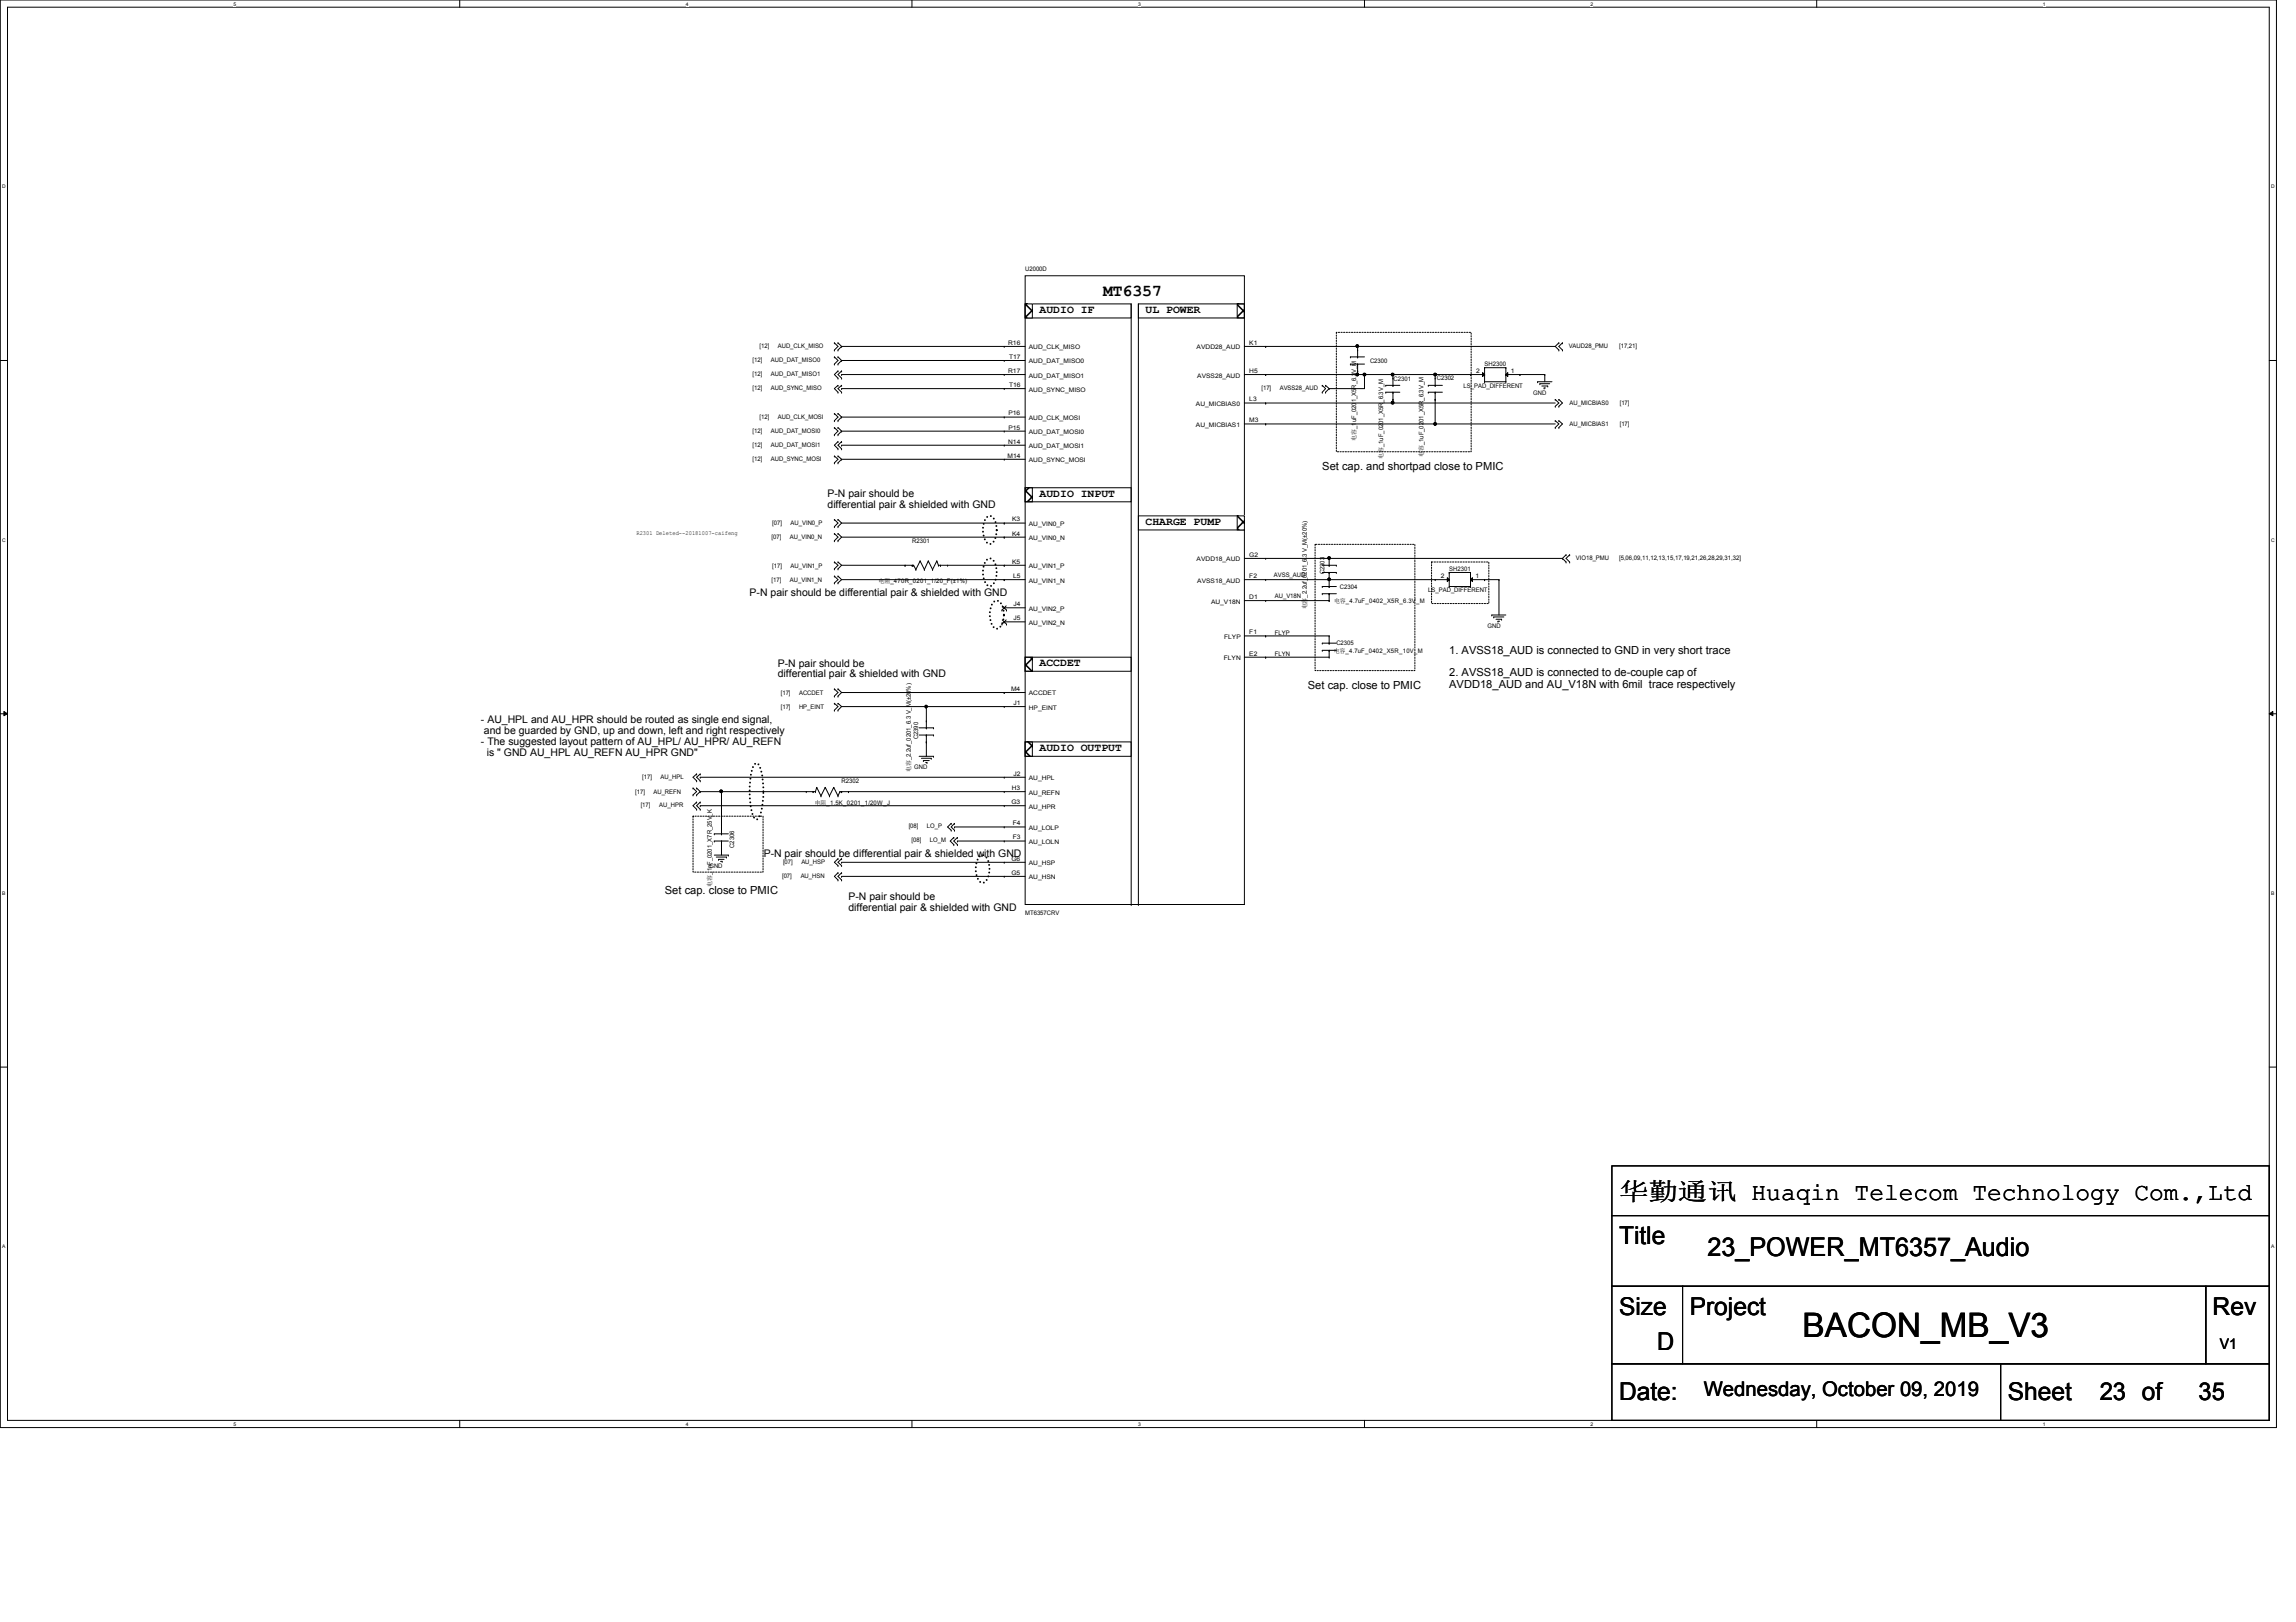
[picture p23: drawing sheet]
<svg xmlns="http://www.w3.org/2000/svg" width="297mm" height="210mm" viewBox="0 0 297 210" stroke-linecap="round" stroke-linejoin="round" font-family="sans-serif">
<defs><g id="words">
<text font-size="4.4" x="233.2" y="173.1">BACON_MB_V3</text>
<text font-size="3.3" x="220.9" y="162.6">23_POWER_MT6357_Audio</text>
<g font-size="3.2">
<text x="209.5" y="155.2">华华华华 Huaqin Telecom Technology Com.,Ltd</text>
<text x="209.5" y="161">Title</text>
<text x="209.5" y="170.2">Size</text>
<text x="218.6" y="170.2">Project</text>
<text x="286.3" y="170.2">Rev</text>
<text x="214.4" y="174.8">D</text>
<text x="209.5" y="181.1">Date:</text>
<text x="259.8" y="181.1">Sheet</text>
<text x="271.6" y="181.1">23 of</text>
<text x="284.4" y="181.1">35</text>
</g>
<text font-size="2.6" x="220.4" y="180.7">Wednesday, October 09, 2019</text>
<text font-size="2.2" x="142.7" y="38.4">MT6357</text>
<text font-size="1.9" x="287.2" y="174.5">V1</text>
<g font-size="1.4">
<text x="134.5" y="40.5">AUDIO IF</text>
<text x="148.2" y="40.5">UL POWER</text>
<text x="107.1" y="64.3">P-N pair should be</text>
<text x="107.1" y="65.7">differential pair &amp; shielded with GND</text>
<text x="134.5" y="64.3">AUDIO INPUT</text>
<text x="171.1" y="60.8">Set cap. and shortpad close to PMIC</text>
<text x="148.2" y="67.9">CHARGE PUMP</text>
<text x="97" y="77.1">P-N pair should be differential pair &amp; shielded with GND</text>
<text x="100.6" y="86.3">P-N pair should be</text>
<text x="100.6" y="87.7">differential pair &amp; shielded with GND</text>
<text x="134.5" y="86.2">ACCDET</text>
<text x="169.2" y="89.2">Set cap. close to PMIC</text>
<text x="187.5" y="84.6">1. AVSS18_AUD is connected to GND in very short trace</text>
<text x="187.5" y="87.5">2. AVSS18_AUD is connected to de-couple cap of</text>
<text x="187.5" y="89">AVDD18_AUD and AU_V18N with 6mil trace respectively</text>
<text x="62.2" y="93.6">- AU_HPL and AU_HPR should be routed as single end signal,</text>
<text x="62.6" y="95">and be guarded by GND, up and down, left and right respectively</text>
<text x="62.2" y="96.4">- The suggested layout pattern of AU_HPL/ AU_HPR/ AU_REFN</text>
<text x="63" y="97.8">is &quot; GND AU_HPL AU_REFN AU_HPR GND&quot;</text>
<text x="134.5" y="97.2">AUDIO OUTPUT</text>
<text x="98.8" y="111">P-N pair should be differential pair &amp; shielded with GND</text>
<text x="86" y="115.7">Set cap. close to PMIC</text>
<text x="109.8" y="116.5">P-N pair should be</text>
<text x="109.8" y="117.9">differential pair &amp; shielded with GND</text>
</g>
<g font-size=".8">
<text x="132.6" y="35.1">U2000D</text>
<text x="97.4" y="46.9">[12]</text>
<text x="98.3" y="45">[12]</text>
<text x="99.7" y="46.9">AUD_DAT_MISO0</text>
<text x="100.6" y="45">AUD_CLK_MISO</text>
<text x="130.4" y="44.6">R16</text>
<text x="130.6" y="46.4">T17</text>
<text x="133.1" y="47">AUD_DAT_MISO0</text>
<text x="133.1" y="45.2">AUD_CLK_MISO</text>
<text x="154.8" y="45.2">AVDD28_AUD</text>
<text x="161.6" y="44.6">K1</text>
<text x="177.2" y="46.9">C2300</text>
<text x="192.1" y="47.4">SH2300</text>
<text x="202.9" y="45">VAUD28_PMU</text>
<text x="209.5" y="45">[17,21]</text>
<text x="97.4" y="48.7">[12]</text>
<text x="97.4" y="50.5">[12]</text>
<text x="99.7" y="48.7">AUD_DAT_MISO1</text>
<text x="99.7" y="50.5">AUD_SYNC_MISO</text>
<text x="130.4" y="48.3">R17</text>
<text x="130.5" y="53.8">P16</text>
<text x="130.6" y="50.1">T16</text>
<text x="133.1" y="48.9">AUD_DAT_MISO1</text>
<text x="133.1" y="50.7">AUD_SYNC_MISO</text>
<text x="154.7" y="52.5">AU_MICBIAS0</text>
<text x="154.9" y="48.9">AVSS28_AUD</text>
<text x="161.6" y="48.3">H5</text>
<text x="161.6" y="51.9">L3</text>
<text x="163.2" y="50.5">[17]</text>
<text x="165.6" y="50.5">AVSS28_AUD</text>
<text x="180.3" y="49.3">C2301</text>
<text x="185.9" y="49.2">C2302</text>
<text x="189.4" y="50.2">LS_PAD_DIFFERENT</text>
<text x="191" y="48.3">2</text>
<text x="195.4" y="48.3">1</text>
<text x="198.4" y="51.1">GND</text>
<text x="203.1" y="52.4">AU_MICBIAS0</text>
<text x="209.5" y="52.4">[17]</text>
<text x="97.4" y="56">[12]</text>
<text x="97.4" y="57.8">[12]</text>
<text x="97.4" y="59.6">[12]</text>
<text x="98.3" y="54.2">[12]</text>
<text x="99.7" y="56">AUD_DAT_MOSI0</text>
<text x="99.7" y="57.8">AUD_DAT_MOSI1</text>
<text x="99.7" y="59.6">AUD_SYNC_MOSI</text>
<text x="100.6" y="54.2">AUD_CLK_MOSI</text>
<text x="130.3" y="59.2">M14</text>
<text x="130.4" y="57.4">N14</text>
<text x="130.5" y="55.6">P15</text>
<text x="133.1" y="58">AUD_DAT_MOSI1</text>
<text x="133.1" y="54.4">AUD_CLK_MOSI</text>
<text x="133.1" y="56.2">AUD_DAT_MOSI0</text>
<text x="133.1" y="59.8">AUD_SYNC_MOSI</text>
<text x="154.7" y="55.2">AU_MICBIAS1</text>
<text x="161.6" y="54.7">M3</text>
<text x="175.5" y="57" transform="rotate(-90 175.5 57)">电兼_1uF_0201_X5R_6.3V_M</text>
<text x="178.9" y="59.4" transform="rotate(-90 178.9 59.4)">电兼_1uF_0201_X5R_6.3V_M</text>
<text x="184.1" y="59.1" transform="rotate(-90 184.1 59.1)">电兼_1uF_0201_X5R_6.3V_M</text>
<text x="203.1" y="55.1">AU_MICBIAS1</text>
<text x="209.5" y="55.1">[17]</text>
<text x="82.3" y="69.3">R2301 Deleted--20181007-caifeng</text>
<text x="99.8" y="69.8">[07]</text>
<text x="99.9" y="68">[07]</text>
<text x="102.2" y="69.8">AU_VIN0_N</text>
<text x="102.3" y="68">AU_VIN0_P</text>
<text x="118" y="70.3">R2301</text>
<text x="130.9" y="67.5">K3</text>
<text x="130.9" y="69.3">K4</text>
<text x="133.1" y="68.1">AU_VIN0_P</text>
<text x="133.1" y="69.9">AU_VIN0_N</text>
<text x="99.8" y="75.3">[17]</text>
<text x="99.9" y="73.5">[17]</text>
<text x="102.2" y="75.3">AU_VIN1_N</text>
<text x="102.3" y="73.5">AU_VIN1_P</text>
<text x="113.7" y="75.4">电电_470R_0201_1/20_F(±1%)</text>
<text x="130.9" y="72.9">K5</text>
<text x="131.1" y="74.8">L5</text>
<text x="133.1" y="73.5">AU_VIN1_P</text>
<text x="133.1" y="75.4">AU_VIN1_N</text>
<text x="154.8" y="72.6">AVDD18_AUD</text>
<text x="154.9" y="75.4">AVSS18_AUD</text>
<text x="161.6" y="77.5">D1</text>
<text x="161.6" y="72.1">G2</text>
<text x="161.6" y="74.8">F2</text>
<text x="164.8" y="74.6">AVSS_AUD</text>
<text x="164.9" y="77.3">AU_V18N</text>
<text x="171.4" y="74.3" transform="rotate(-90 171.4 74.3)">C2303</text>
<text x="173.4" y="76.2">C2304</text>
<text x="184.8" y="76.7">LS_PAD_DIFFERENT</text>
<text x="186.4" y="74.8">2</text>
<text x="187.5" y="73.9">SH2301</text>
<text x="190.9" y="74.8">1</text>
<text x="203.9" y="72.5">VIO18_PMU</text>
<text x="209.5" y="72.5">[5,06,09,11,12,13,15,17,19,21,26,28,29,31,32]</text>
<text x="131.1" y="78.4">J4</text>
<text x="131.1" y="80.3">J5</text>
<text x="133.1" y="79">AU_VIN2_P</text>
<text x="133.1" y="80.9">AU_VIN2_N</text>
<text x="156.7" y="78.1">AU_V18N</text>
<text x="158.4" y="82.7">FLYP</text>
<text x="161.6" y="82.1">F1</text>
<text x="164.9" y="82.1">FLYP</text>
<text x="169.1" y="78.9" transform="rotate(-90 169.1 78.9)">电兼_2.2uf_0201_6.3 V_M(±20%)</text>
<text x="172.6" y="78.1">电兼_4.7uF_0402_X5R_6.3V_M</text>
<text x="172.9" y="83.5">C2305</text>
<text x="192.4" y="81.2">GND</text>
<text x="101" y="89.9">[17]</text>
<text x="103.4" y="89.9">ACCDET</text>
<text x="130.8" y="89.4">M4</text>
<text x="158.3" y="85.4">FLYN</text>
<text x="161.6" y="84.8">E2</text>
<text x="164.9" y="84.9">FLYN</text>
<text x="172.5" y="84.5">电兼_4.7uF_0402_X5R_10V_M</text>
<text x="101" y="91.8">[17]</text>
<text x="103.4" y="91.8">HP_EINT</text>
<text x="118.8" y="95.7" transform="rotate(-90 118.8 95.7)">C2390</text>
<text x="131.1" y="91.2">J1</text>
<text x="133.1" y="91.8">HP_EINT</text>
<text x="133.1" y="90">ACCDET</text>
<text x="83.1" y="100.8">[17]</text>
<text x="85.5" y="100.8">AU_HPL</text>
<text x="108.9" y="101.3">R2302</text>
<text x="117.9" y="99.9" transform="rotate(-90 117.9 99.9)">电兼_2.2uf_0201_6.3 V_M(±20%)</text>
<text x="118.3" y="99.5">GND</text>
<text x="131.1" y="100.4">J2</text>
<text x="133.1" y="101">AU_HPL</text>
<text x="82.2" y="102.7">[17]</text>
<text x="82.9" y="104.5">[17]</text>
<text x="84.5" y="102.7">AU_REFN</text>
<text x="85.3" y="104.5">AU_HPR</text>
<text x="105.4" y="104.2">电电_1.5K_0201_1/20W_J</text>
<text x="117.6" y="107.1">[08]</text>
<text x="119.9" y="107.1">LO_P</text>
<text x="130.8" y="104.1">G3</text>
<text x="130.9" y="102.2">H3</text>
<text x="131" y="106.8">F4</text>
<text x="133.1" y="104.6">AU_HPR</text>
<text x="133.1" y="102.8">AU_REFN</text>
<text x="133.1" y="107.4">AU_LOLP</text>
<text x="91.8" y="112.4">GND</text>
<text x="95" y="109.7" transform="rotate(-90 95 109.7)">C2306</text>
<text x="101.2" y="113.6">[07]</text>
<text x="101.3" y="111.8">[07]</text>
<text x="103.6" y="113.6">AU_HSN</text>
<text x="103.7" y="111.8">AU_HSP</text>
<text x="117.9" y="109">[08]</text>
<text x="120.3" y="109">LO_M</text>
<text x="130.8" y="111.4">G6</text>
<text x="130.8" y="113.2">G5</text>
<text x="131" y="108.6">F3</text>
<text x="133.1" y="109.2">AU_LOLN</text>
<text x="133.1" y="112">AU_HSP</text>
<text x="133.1" y="113.8">AU_HSN</text>
<text x="92.1" y="114.7" transform="rotate(-90 92.1 114.7)">电兼_1nF_0201_X7R_25V_K</text>
<text x="132.6" y="118.4">MT6357CRV</text>
</g>
<g font-size=".6">
<text x="30.2" y=".7">5</text>
<text x="88.7" y=".7">4</text>
<text x="147.2" y=".7">3</text>
<text x="205.8" y=".7">2</text>
<text x="264.3" y=".7">1</text>
<text x=".3" y="24.4">D</text>
<text x="293.8" y="24.4">D</text>
<text x=".3" y="70.1">C</text>
<text x="293.8" y="70.1">C</text>
<text x=".3" y="115.8">B</text>
<text x="293.8" y="115.8">B</text>
<text x=".3" y="161.5">A</text>
<text x="293.8" y="161.5">A</text>
<text x="30.2" y="184.5">5</text>
<text x="88.7" y="184.5">4</text>
<text x="147.2" y="184.5">3</text>
<text x="205.8" y="184.5">2</text>
<text x="264.3" y="184.5">1</text>
</g>
</g></defs>
<path d="M0 0h294.5v184.7h-294.5zM1 .9h292.6v182.9h-292.6z" fill="none" stroke="#000" stroke-width=".13"/>
<g fill="#fff">
<path d="M30.2 .1h.4v.7h-.4z"/>
<path d="M30.2 183.9h.4v.8h-.4z"/>
</g>
<path d="M59.5 0v.9M59.5 183.8v.9" fill="none" stroke="#000" stroke-width=".13"/>
<g fill="#fff">
<path d="M88.7 .1h.4v.7h-.4z"/>
<path d="M88.7 183.9h.4v.8h-.4z"/>
</g>
<path d="M118 0v.9M118 183.8v.9" fill="none" stroke="#000" stroke-width=".13"/>
<g fill="#fff">
<path d="M147.2 .1h.4v.7h-.4z"/>
<path d="M147.2 183.9h.4v.8h-.4z"/>
</g>
<path d="M176.5 0v.9M176.5 183.8v.9" fill="none" stroke="#000" stroke-width=".13"/>
<g fill="#fff">
<path d="M205.8 .1h.3v.7h-.3z"/>
<path d="M205.8 183.9h.3v.8h-.3z"/>
</g>
<path d="M235 0v.9M235 183.8v.9" fill="none" stroke="#000" stroke-width=".13"/>
<g fill="#fff">
<path d="M264.3 .1h.3v.7h-.3z"/>
<path d="M264.3 183.9h.3v.8h-.3z"/>
<path d="M.3 23.8h.5v.7h-.5z"/>
<path d="M293.8 23.8h.5v.7h-.5z"/>
<path d="M.3 69.5h.5v.7h-.5z"/>
<path d="M293.8 69.5h.5v.7h-.5z"/>
</g>
<path d="M0 46.7h1M293.6 46.7h.9" fill="none" stroke="#000" stroke-width=".13"/>
<g fill="#fff">
<path d="M.3 115.2h.4v.8h-.4z"/>
<path d="M293.8 115.2h.5v.8h-.5z"/>
</g>
<path d="M0 92.4h1M.5 92.1l.5 .3-.5 .2zM293.6 92.4l.4-.3v.5zM293.6 92.4h.9" fill="none" stroke="#000" stroke-width=".13"/>
<path d="M.5 92.1l.5 .3-.5 .2zM293.6 92.4l.4-.3v.5z" fill="#000"/>
<g fill="#fff">
<path d="M.3 161h.4v.7h-.4z"/>
<path d="M293.8 161h.4v.7h-.4z"/>
</g>
<g fill="none" stroke="#000" stroke-width=".13">
<path d="M132.6 39.3h13.7v1.8h-13.7zM146.3 39.3v77.8M107.9 44.4h.1M107.9 45.3h.1M107.9 46.2h.1M107.9 47.1h.1M107.9 53.5h.1M107.9 54.4h.1M107.9 55.3h.1M107.9 56.3h.1M107.9 59h.1M107.9 59.9h.1"/>
<path d="M107.9 44.4l.5 .4-.5 .5M107.9 46.2l.5 .5-.5 .4M107.9 53.5l.5 .5-.5 .4M107.9 55.3l.5 .5-.5 .5M107.9 59l.5 .4-.5 .5M108.4 45.3h.1M108.4 44.4h.1M108.4 47.1h.1M108.4 46.2h.1M108.4 48h.1M108.4 48.9h.1M108.4 49.9h.1"/>
<path d="M108.4 50.8h.1M108.4 54.4h.1M108.4 53.5h.1M108.4 56.3h.1M108.4 55.3h.1M108.4 57.1h.1M108.4 58.1h.1M108.4 59.9h.1M108.4 59h.1M108.4 44.4l.5 .4-.5 .5M108.4 46.2l.5 .5-.5 .4M108.4 48l-.5 .5 .5 .4"/>
<path d="M108.4 49.9l-.5 .4 .5 .5M108.4 53.5l.5 .5-.5 .4M108.4 55.3l.5 .5-.5 .5M108.4 57.1l-.5 .5 .5 .5M108.4 59l.5 .4-.5 .5M108.9 48h.1M108.9 48.9h.1M108.9 49.9h.1M108.9 50.8h.1M108.9 57.1h.1M108.9 58.1h.1M108.9 48l-.5 .5 .5 .4"/>
<path d="M108.9 49.9l-.5 .4 .5 .5M108.9 57.1l-.5 .5 .5 .5M171.1 49.9h.1M171.1 50.8h.1M171.1 49.9l.4 .4-.4 .5M171.5 50.8h.1M171.5 49.9h.1M171.5 49.9l.5 .4-.5 .5M184.8 49.9h.1M184.8 50.8h.1M184.8 49.9h1.8M184.8 50.8h1.8"/>
<path d="M185.7 49.9h.1M185.7 50.8h.1M185.7 48.9h.1M185.7 51.7h.1M185.7 48.9v1M185.7 50.8v.9M198.9 49.4h.1M198.9 49.4h1.9M199.2 49.7h.1M199.2 49.7h1.3M199.5 50h.7M199.8 50.2h.1"/>
<path d="M200.2 50h.1M201.2 52.6h.1M201.2 51.7h.1M201.2 55.3h.1M201.2 54.4h.1M201.2 51.7l.5 .5-.5 .4M201.2 54.4l.5 .5-.5 .4M201.7 52.6h.1M201.7 51.7h.1M201.7 55.3h.1M201.7 54.4h.1M201.7 45.3h.1"/>
<path d="M201.7 44.4h.1M201.7 51.7l.4 .5-.4 .4M201.7 54.4l.4 .5-.4 .4M201.7 44.4l-.5 .4 .5 .5M202.1 44.4h.1M202.1 45.3h.1M202.1 44.4l-.4 .4 .4 .5M107.9 68.2h.1M107.9 67.2h.1M107.9 70h.1M107.9 69h.1M107.9 73.6h.1"/>
<path d="M107.9 72.7h.1M107.9 75.4h.1M107.9 74.5h.1M107.9 67.2l.5 .5-.5 .5M107.9 69l.5 .5-.5 .5M107.9 72.7l.5 .5-.5 .4M107.9 74.5l.5 .5-.5 .4M108.4 67.2h.1M108.4 68.2h.1M108.4 69h.1M108.4 70h.1M108.4 72.7h.1"/>
<path d="M108.4 73.6h.1M108.4 74.5h.1M108.4 75.4h.1M108.4 67.2l.5 .5-.5 .5M108.4 69l.5 .5-.5 .5M108.4 72.7l.5 .5-.5 .4M108.4 74.5l.5 .5-.5 .4M117.1 73.2h.1M117.1 73.2h1.1M118 73.2h.1M118.2 73.2h.1M118.2 73.2l.3 .5"/>
<path d="M118.5 73.7h.1M119 72.6h.1M119 72.6l.6 1.1M119 72.6l-.5 1.1M119.6 73.7h.1M120.1 72.6h.1M120.1 72.6l.5 1.1M120.1 72.6l-.5 1.1M120.6 73.7h.1M121.2 72.6h.1M121.2 72.6l.2 .6M121.2 72.6l-.6 1.1"/>
<path d="M121.4 73.2h.1M121.4 73.2h1.2M121.7 73.2h.1M122.6 73.2h.1M171.1 75.9h.1M171.1 76.8h.1M171.1 75.9h1.8M171.1 76.8h1.8M171.1 73.2h1.8M171.1 74.1h1.8M172 75.9h.1M172 76.8h.1"/>
<path d="M172 75h.1M172 77.7h.1M172 74.1h.1M172 73.2h.1M172 72.3h.1M172 72.3v.9M172 74.1v1.8M172 76.8v.9M172.9 74.1h.1M172.9 73.2h.1M193 79.6h.1M193 79.6h1.8"/>
<path d="M193.2 79.8h.1M193.2 79.8h1.4M202.6 72.7h.1M202.6 71.8h.1M202.6 71.8l-.5 .5 .5 .4M203.1 71.8h.1M203.1 72.7h.1M203.1 71.8l-.5 .5 .5 .4M107.9 90.1h.1M107.9 89.2h.1M107.9 91.9h.1M107.9 91h.1"/>
<path d="M107.9 89.2l.5 .4-.5 .5M107.9 91l.5 .4-.5 .5M108.4 89.2h.1M108.4 90.1h.1M108.4 91h.1M108.4 91.9h.1M108.4 89.2l.5 .4-.5 .5M108.4 91l.5 .4-.5 .5M118.9 97.9h1.9M119.2 98.1h1.3M119.5 98.4h.1M119.5 98.4h.7"/>
<path d="M119.8 98.7h.1M119.9 98.7h.1M120.5 98.1h.1M120.8 97.9h.1M193.5 80.1h.8M193.8 80.4h.1M193.8 80.4h.2M194.3 80.1h.1M89.7 102.9h.1M89.7 102h.1M89.7 102l.4 .4-.4 .5M90.1 101h.1"/>
<path d="M90.1 100.2h.1M90.1 104.7h.1M90.1 103.8h.1M90.1 102h.1M90.1 102.9h.1M90.1 100.2l-.4 .4 .4 .4M90.1 103.8l-.4 .5 .4 .4M90.1 102l.5 .4-.5 .5M90.6 101h.1M90.6 100.2h.1M90.6 104.7h.1M90.6 103.8h.1"/>
<path d="M90.6 100.2l-.5 .4 .5 .4M90.6 103.8l-.5 .5 .5 .4M92.4 110.7h1.8M92.7 110.9h1.3M93 111.2h.1M93 111.2h.7M93.2 111.5h.2M93.4 111.5h.1M94 110.9h.1M94.2 110.7h.1M108.4 112h.1M108.4 111.1h.1"/>
<path d="M108.4 113.9h.1M108.4 112.9h.1M108.4 111.1l-.5 .5 .5 .4M108.4 112.9l-.5 .5 .5 .5M108.9 112h.1M108.9 111.1h.1M108.9 113.9h.1M108.9 112.9h.1M108.9 111.1l-.5 .5 .5 .4M108.9 112.9l-.5 .5 .5 .5M123.1 106.6h.1M123.1 107.4h.1"/>
<path d="M123.1 106.6l-.5 .4 .5 .4M123.4 108.4h.1M123.4 109.3h.1M123.4 108.4l-.5 .4 .5 .5M123.5 106.6h.1M123.5 107.4h.1M123.5 106.6l-.4 .4 .4 .4M123.9 108.4h.1M123.9 109.3h.1M123.9 108.4l-.5 .4 .5 .5M146.3 117.1h.1M0 138.1h1"/>
<path d="M293.6 138.1h.9M208.5 157.3h85.1v9.2h-85.1zM208.5 150.9h85.1v6.4h-85.1zM208.5 166.5h9.2v10h-9.2zM208.5 176.5h50.3v7.3h-50.3zM217.7 166.5h67.7v10h-67.7zM258.8 176.5h34.8v7.3h-34.8zM285.4 166.5h8.2v10h-8.2z"/>
</g>
<path d="M127.8 66.9l.3-.1a1.28 1.28 0 0 1 .8 1.2 2.69 2.69 0 0 1-.6 2.3l-.2 .1a1.27 1.27 0 0 1-.9-1.3 2.7 2.7 0 0 1 .6-2.2zM127.8 72.4l.3-.1a1.27 1.27 0 0 1 .8 1.2 2.67 2.67 0 0 1-.6 2.3l-.2 .1a1.27 1.27 0 0 1-.9-1.3 2.61 2.61 0 0 1 .6-2.2zM128.7 77.8l.2-.1a1.27 1.27 0 0 1 .9 1.3 2.62 2.62 0 0 1-.6 2.3l-.3 .1a1.27 1.27 0 0 1-.8-1.3 2.7 2.7 0 0 1 .6-2.3zM97.7 98.9l.2-.1a1.57 1.57 0 0 1 .7 1.3 11.1 11.1 0 0 1-.3 5.6l-.2 .2-.2 .1a1.54 1.54 0 0 1-.7-1.3 11.5 11.5 0 0 1 .3-5.6zM126.8 110.8l.3-.1a1.27 1.27 0 0 1 .9 1.2 2.67 2.67 0 0 1-.6 2.3l-.3 .1a1.27 1.27 0 0 1-.8-1.3 2.61 2.61 0 0 1 .5-2.2z" fill="none" stroke="#000" stroke-width=".25" stroke-dasharray="0 .5"/>
<path d="M172.9 43h17.4v15.5h-17.4zM170.1 70.4h12.9v16.4h-12.9zM185.2 72.7h7.4v5.4h-7.4zM89.7 105.6h9v7.3h-9z" fill="none" stroke="#000" stroke-width=".13" stroke-dasharray=".2 .2"/>
<path d="M160.1 39.3h.9v1.8h-.9z" fill-rule="evenodd" fill="#fff"/>
<path d="M160.1 39.3h.9v1.8h-.9z" fill-rule="evenodd" fill="#000"/>
<path d="M160.1 39.3h.9v1.8h-.9z" fill="none" stroke="#000" stroke-width=".13"/>
<path d="M132.6 39.3h1v1.8h-1z" fill-rule="evenodd" fill="#fff"/>
<path d="M132.6 39.3h1v1.8h-1z" fill-rule="evenodd" fill="#000"/>
<path d="M132.6 39.3h1v1.8h-1zM132.6 35.7h28.4v81.4h-28.4zM147.3 39.3h13.7v1.8h-13.7zM147.3 39.3v77.8M147.3 66.8h13.7v1.8h-13.7zM147.3 117.1h.1" fill="none" stroke="#000" stroke-width=".13"/>
<path d="M160.1 66.8h.9v1.8h-.9z" fill-rule="evenodd" fill="#fff"/>
<path d="M160.1 66.8h.9v1.8h-.9z" fill-rule="evenodd" fill="#000"/>
<path d="M160.1 66.8h.9v1.8h-.9z" fill="none" stroke="#000" stroke-width=".13"/>
<path d="M132.6 63.1h1v1.8h-1z" fill-rule="evenodd" fill="#fff"/>
<path d="M132.6 63.1h1v1.8h-1z" fill-rule="evenodd" fill="#000"/>
<path d="M132.6 63.1h1v1.8h-1zM132.6 63.1h13.7v1.8h-13.7z" fill="none" stroke="#000" stroke-width=".13"/>
<path d="M132.6 85h1v1.9h-1z" fill-rule="evenodd" fill="#fff"/>
<path d="M132.6 85h1v1.9h-1z" fill-rule="evenodd" fill="#000"/>
<path d="M132.6 85h1v1.9h-1zM132.6 85h13.7v1.9h-13.7z" fill="none" stroke="#000" stroke-width=".13"/>
<path d="M132.6 96h1v1.9h-1z" fill-rule="evenodd" fill="#fff"/>
<g fill="#000">
<path d="M191.8 48.2l.3 .3-.3 .2zM194.8 48.5l.3-.3v.5zM187.2 74.8l.3 .2-.3 .3zM190.2 75l.3-.2v.5z"/>
<path d="M175.5 44.7h.2v.2h-.2z" fill-rule="evenodd"/>
<path d="M175.5 48.3h.2v.3h-.2z" fill-rule="evenodd"/>
<path d="M175.5 44.7h.2v.2h-.2z" fill-rule="evenodd"/>
<path d="M175.5 48.3h.2v.3h-.2z" fill-rule="evenodd"/>
<path d="M176.4 48.3h.2v.3h-.2z" fill-rule="evenodd"/>
<path d="M176.4 48.3h.2v.3h-.2z" fill-rule="evenodd"/>
<path d="M180 48.3h.3v.3h-.3z" fill-rule="evenodd"/>
<path d="M180 52h.3v.2h-.3z" fill-rule="evenodd"/>
<path d="M180 48.3h.3v.3h-.3z" fill-rule="evenodd"/>
<path d="M180 52h.3v.2h-.3z" fill-rule="evenodd"/>
<path d="M185.5 48.3h.3v.3h-.3z" fill-rule="evenodd"/>
<path d="M185.5 54.7h.3v.3h-.3z" fill-rule="evenodd"/>
<path d="M185.5 48.3h.3v.3h-.3z" fill-rule="evenodd"/>
<path d="M185.5 54.7h.3v.3h-.3z" fill-rule="evenodd"/>
<path d="M171.8 74.8h.3v.3h-.3z" fill-rule="evenodd"/>
<path d="M171.8 72.1h.3v.2h-.3z" fill-rule="evenodd"/>
<path d="M171.8 74.8h.3v.3h-.3z" fill-rule="evenodd"/>
<path d="M171.8 72.1h.3v.2h-.3z" fill-rule="evenodd"/>
<path d="M119.7 91.3h.2v.3h-.2z" fill-rule="evenodd"/>
<path d="M119.7 91.3h.2v.3h-.2z" fill-rule="evenodd"/>
<path d="M132.6 96h1v1.9h-1z" fill-rule="evenodd"/>
<path d="M93.2 102.3h.2v.2h-.2z" fill-rule="evenodd"/>
<path d="M93.2 102.3h.2v.2h-.2z" fill-rule="evenodd"/>
</g>
<g fill="none" stroke="#000" stroke-width=".13">
<path d="M108.9 44.8h.1M108.9 46.7h.1M108.9 48.5h.1M108.9 50.3h.1M108.9 54h.1M108.9 55.8h.1M108.9 57.6h.1M108.9 59.4h.1M108.9 46.7h23.7M108.9 57.6h23.7M108.9 54h23.7M108.9 55.8h23.7"/>
<path d="M108.9 48.5h23.7M108.9 44.8h23.7M108.9 59.4h23.7M108.9 50.3h23.7M129.9 46.7h.1M129.9 57.6h.1M129.9 54h.1M129.9 55.8h.1M129.9 48.5h.1M129.9 44.8h.1M129.9 59.4h.1M129.9 50.3h.1"/>
<path d="M161 48.5h31.1M161 44.8h40.2M161 52.2h40.2M161 54.9h40.2M163.7 44.8h.1M163.7 48.5h.1M163.7 52.2h.1M163.7 54.9h.1M172 50.3h.1M174.7 46.2h.1M174.7 47.1h.1M174.7 46.2h1.8"/>
<path d="M174.7 47.1h1.8M175.5 44.7h.2v.2h-.2zM175.5 48.3h.2v.3h-.2zM175.6 46.2h.1M175.6 47.1h.1M175.6 45.3h.1M175.6 48h.1M175.6 44.8h.1M175.6 48.5h.1M175.6 44.8v1.4M175.6 47.1v1.4M176.4 48.3h.2v.3h-.2z"/>
<path d="M176.5 48.5h.1M176.5 48.5v1.8h-4.5M179.3 49.9h.1M179.3 50.8h.1M179.3 49.9h1.8M179.3 50.8h1.8M180 48.3h.3v.3h-.3zM180 52h.3v.2h-.3zM180.2 49.9h.1M180.2 50.8h.1M180.2 48.9h.1M180.2 51.7h.1"/>
<path d="M180.2 48.5h.1M180.2 52.2h.1M180.2 48.5v1.4M180.2 50.8v1.4M185.5 48.3h.3v.3h-.3zM185.5 54.7h.3v.3h-.3zM185.7 48.5h.1M185.7 51.7h.1M185.7 54.9h.1M185.7 48.5v.4M185.7 51.7v3.2M190.2 48.5h.1"/>
<path d="M191.8 48.2l.3 .3-.3 .2zM192.1 48.5h.1M192.1 49.4h.1M192.1 47.6h.1M192.1 49.4h2.7M192.1 47.6v1.8M192.1 47.6h2.7M194.8 48.5l.3-.3v.5zM194.8 48.5h.1M194.8 47.6h.1M194.8 49.4h.1M194.8 48.5h5.1"/>
<path d="M194.8 47.6v1.8M196.6 48.5h.1M199.9 48.5h.1M199.9 48.5v.9M108.9 73.2h8.2M108.9 67.7h23.7M108.9 75h23.7M108.9 69.5h23.7M117.1 73.2h.1M122.6 73.2h10M129.6 79h.1M129.7 78.4l.5 .6"/>
<path d="M129.9 73.2h.1M129.9 78.7h.1M129.9 67.7h.1M129.9 75h.1M129.9 69.5h.1M129.9 78.7h2.7M130.2 78.4l-.6 .6M130.2 79h.1M161 75h26.5M161 77.7h11M161 72.3h41.1M163.7 77.7h.1"/>
<path d="M163.7 72.3h.1M163.7 75h.1M171.8 74.8h.3v.3h-.3zM171.8 72.1h.3v.2h-.3zM172 75h.1M172 77.7h.1M172 72.3h.1M185.7 75h.1M187.2 74.8l.3 .2-.3 .3zM187.5 75h.1M187.5 75.9h.1M187.5 74.1h.1"/>
<path d="M187.5 75.9h2.7M187.5 74.1v1.8M187.5 74.1h2.7M190.2 75l.3-.2v.5zM190.2 75h.1M190.2 74.1h.1M190.2 75.9h.1M190.2 75h3.7M190.2 74.1v1.8M192.1 75h.1M193.9 75h.1M193.9 75v4.6"/>
<path d="M202.1 72.3h.1M108.9 91.4h23.7M108.9 89.6h23.7M118.9 95.1h1.9M118.9 94.2h1.9M119.7 91.3h.2v.3h-.2zM119.8 95.1h.1M119.8 94.2h.1M119.8 96h.1M119.8 93.3h.1M119.8 91.4h.1M119.8 91.4v2.8"/>
<path d="M119.8 95.1v2.8M120.8 95.1h.1M120.8 94.2h.1M129.6 80.8h.1M129.7 80.2l.5 .6M129.9 80.5h.1M129.9 91.4h.1M129.9 89.6h.1M129.9 80.5h2.7M130.2 80.2l-.6 .6M130.2 80.8h.1M132.6 96h1v1.9h-1z"/>
<path d="M132.6 96h13.7v1.9h-13.7zM161 82.3h11M161 85h11M163.7 82.3h.1M163.7 85h.1M171.1 83.2h.1M171.1 84.2h.1M171.1 83.2h1.8M171.1 84.2h1.8M172 83.2h.1M172 84.2h.1M172 82.3h.1"/>
<path d="M172 85h.1M172 82.3v.9M172 84.2v.8M90.6 100.6h.1M90.6 104.3h.1M90.6 102.4h.1M90.6 100.6h42M90.6 104.3h42M90.6 102.4h14.9M92.4 107.9h.1M92.4 108.8h.1M92.4 108.8h1.8"/>
<path d="M92.4 107.9h1.8M93.2 102.3h.2v.2h-.2zM93.3 107.9h.1M93.3 108.8h.1M93.3 107h.1M93.3 109.7h.1M93.3 102.4h.1M93.3 102.4v5.5M93.3 108.8v1.9M104.3 102.4h.1M105.2 102.4h.1M105.5 102.4h.1"/>
<path d="M105.7 101.9h.1M105.7 101.9l-.2 .5M105.7 101.9l.5 1.1M106.2 103h.1M106.8 101.9h.1M106.8 101.9l-.6 1.1M106.8 101.9l.5 1.1M107.3 103h.1M107.9 101.9h.1M107.9 101.9l-.6 1.1M107.9 101.9l.5 1.1M108.4 103h.1"/>
<path d="M108.7 102.4h.1M108.7 102.4h23.9M108.7 102.4l-.3 .6M108.9 102.4h.1M108.9 111.6h.1M108.9 113.4h.1M108.9 111.6h23.7M108.9 113.4h23.7M109.8 102.4h.1M123.5 107h.1M123.5 107h9.1M123.9 108.8h.1"/>
<path d="M123.9 108.8h8.7M129.9 100.6h.1M129.9 104.3h.1M129.9 102.4h.1M129.9 107h.1M129.9 108.8h.1M129.9 111.6h.1M129.9 113.4h.1"/>
</g>
<use href="#words"/>
</svg>
